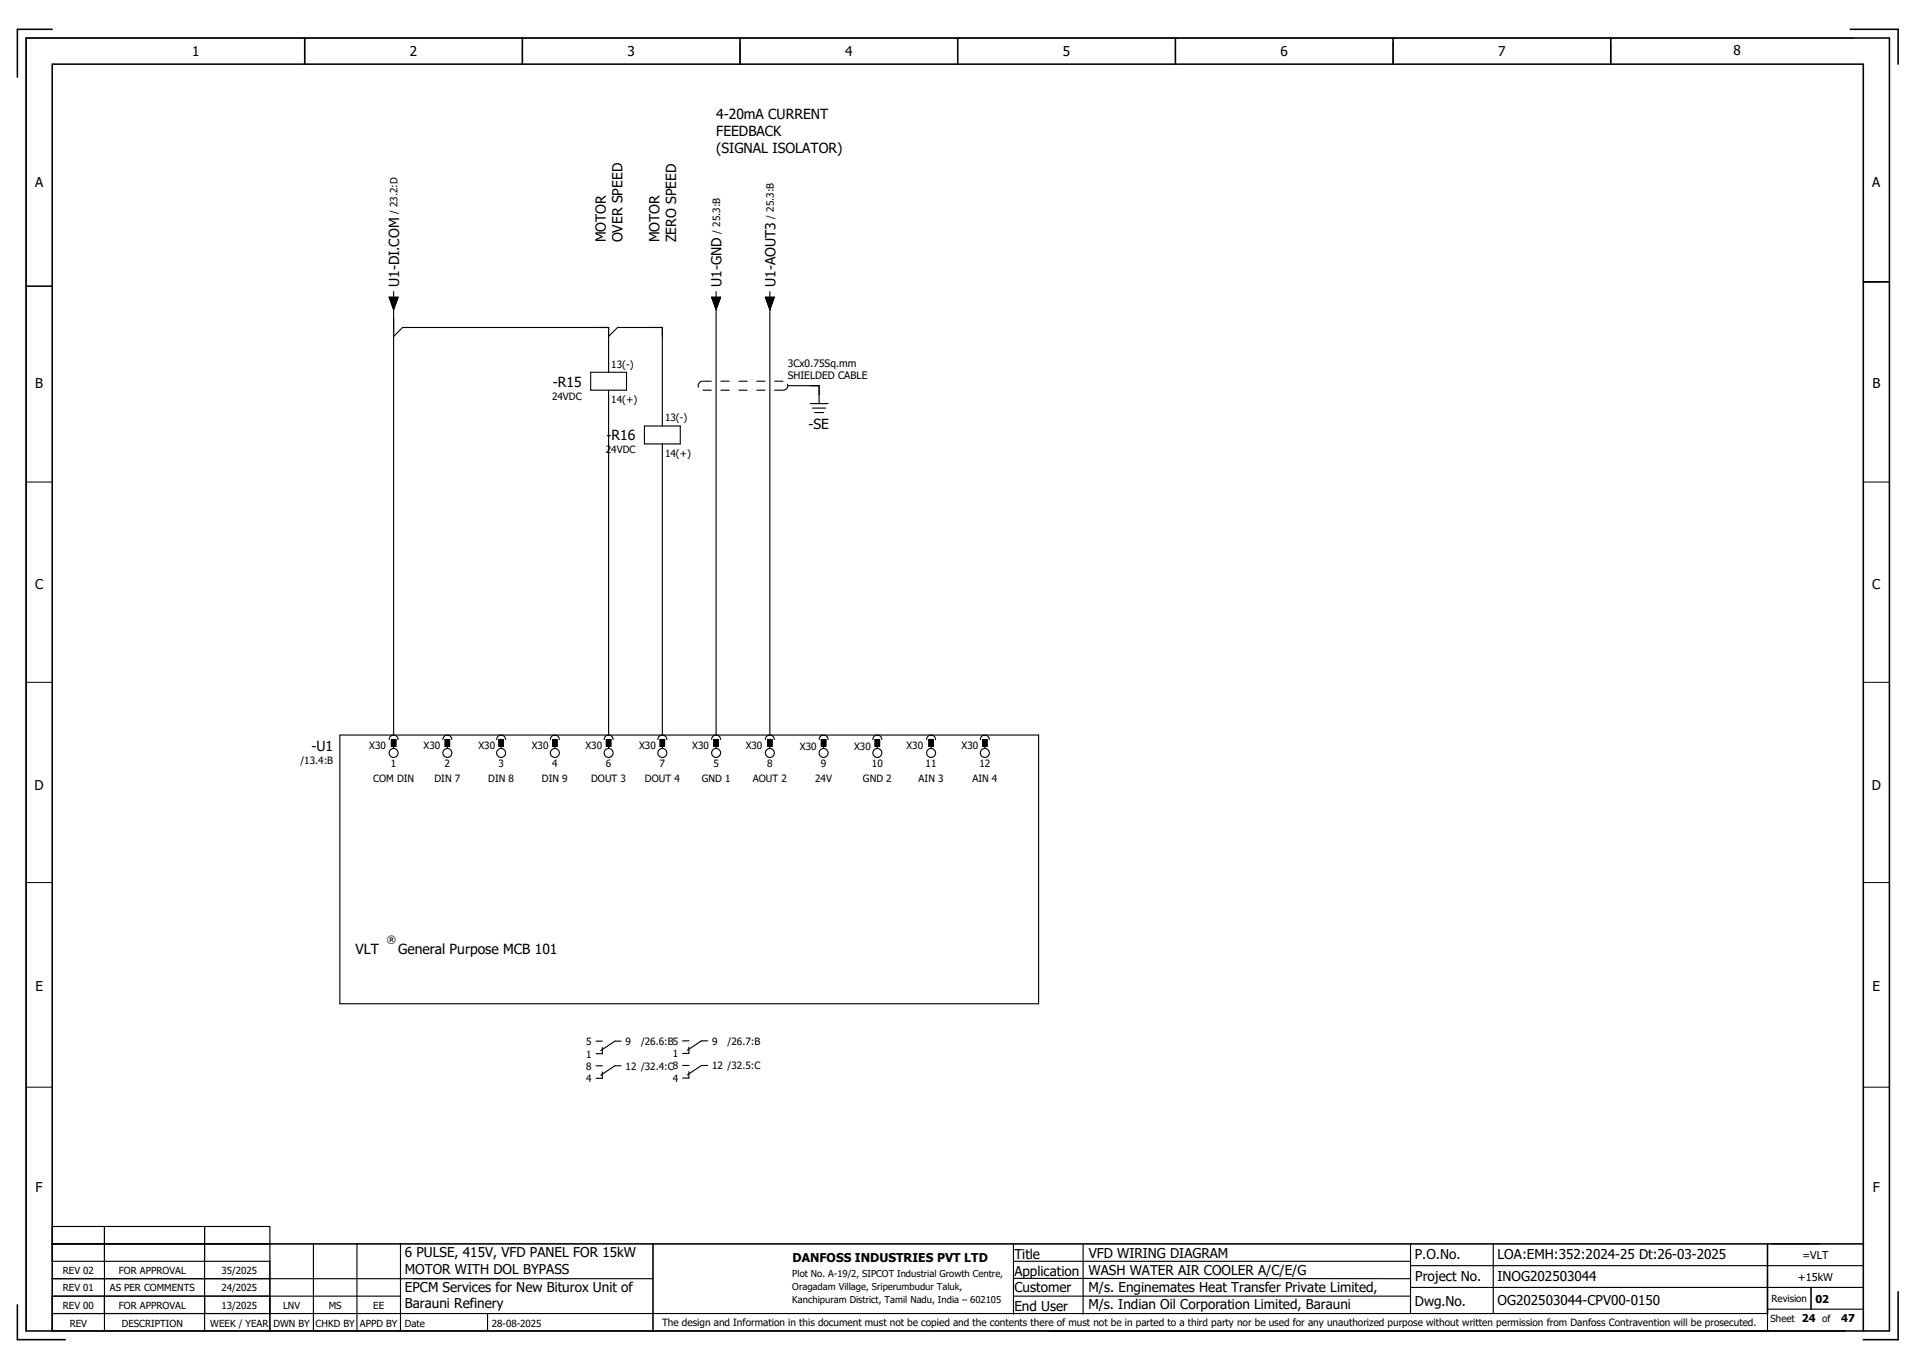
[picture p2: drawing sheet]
<svg xmlns="http://www.w3.org/2000/svg" width="428mm" height="305mm" viewBox="0 0 428 305" stroke-linecap="round" stroke-linejoin="round" font-family="sans-serif">
<defs><g id="words">
<g font-size="3.1">
<text x="159.9" y="26.6">4-20mA CURRENT</text>
<text x="159.9" y="30.4">FEEDBACK</text>
<text x="159.9" y="34.1">(SIGNAL ISOLATOR)</text>
<text x="135.2" y="54.1" transform="rotate(-90 135.2 54.1)">MOTOR</text>
<text x="139" y="54.1" transform="rotate(-90 139 54.1)">OVER SPEED</text>
<text x="147.2" y="54.1" transform="rotate(-90 147.2 54.1)">MOTOR</text>
<text x="151" y="54.1" transform="rotate(-90 151 54.1)">ZERO SPEED</text>
<text x="89.1" y="64.1" transform="rotate(-90 89.1 64.1)">U1-DI.COM</text>
<text x="161.1" y="64.1" transform="rotate(-90 161.1 64.1)">U1-GND</text>
<text x="173.1" y="64.1" transform="rotate(-90 173.1 64.1)">U1-AOUT3</text>
<text x="123.4" y="86.4">-R15</text>
<text x="180.5" y="95.8">-SE</text>
<text x="135.4" y="98.4">-R16</text>
<text x="69.5" y="167.7">-U1</text>
<text x="79.4" y="213">VLT</text>
<text x="88.9" y="213">General Purpose MCB 101</text>
</g>
<g font-size="3">
<text x="42.9" y="12.6">1</text>
<text x="91.5" y="12.6">2</text>
<text x="140.1" y="12.6">3</text>
<text x="188.7" y="12.6">4</text>
<text x="237.3" y="12.6">5</text>
<text x="285.9" y="12.6">6</text>
<text x="334.5" y="12.6">7</text>
<text x="387.1" y="12.3">8</text>
<text x="7.8" y="41.8">A</text>
<text x="418" y="41.8">A</text>
<text x="7.9" y="86.7">B</text>
<text x="418" y="86.7">B</text>
<text x="7.8" y="131.6">C</text>
<text x="418" y="131.6">C</text>
<text x="7.7" y="176.5">D</text>
<text x="417.9" y="176.5">D</text>
<text x="7.9" y="221.3">E</text>
<text x="418.1" y="221.3">E</text>
<text x="8" y="266.2">F</text>
<text x="418.1" y="266.2">F</text>
<text x="90.4" y="280.8">6 PULSE, 415V, VFD PANEL FOR 15kW</text>
<text x="226.5" y="281">Title</text>
<text x="243.1" y="280.8">VFD WIRING DIAGRAM</text>
<text x="315.9" y="281">P.O.No.</text>
<text x="334.4" y="281.1">LOA:EMH:352:2024-25 Dt:26-03-2025</text>
<text x="90.4" y="284.4">MOTOR WITH DOL BYPASS</text>
<text x="226.5" y="284.9">Application</text>
<text x="243" y="284.6">WASH WATER AIR COOLER A/C/E/G</text>
<text x="316" y="286">Project No.</text>
<text x="334.4" y="286.1">INOG202503044</text>
<text x="90.4" y="288.4">EPCM Services for New Biturox Unit of</text>
<text x="90.4" y="292.1">Barauni Refinery</text>
<text x="226.5" y="292.7">End User</text>
<text x="226.5" y="288.5">Customer</text>
<text x="243" y="292.3">M/s. Indian Oil Corporation Limited, Barauni</text>
<text x="243" y="288.5">M/s. Enginemates Heat Transfer Private Limited,</text>
<text x="315.9" y="291.7">Dwg.No.</text>
<text x="334.4" y="291.3">OG202503044-CPV00-0150</text>
</g>
<text font-size="2.7" x="177" y="281.7">DANFOSS INDUSTRIES PVT LTD</text>
<g font-size="2.4">
<text x="402.4" y="281.1">=VLT</text>
<text x="401.4" y="286">+15kW</text>
<text x="405.3" y="290.8">02</text>
<text x="411.1" y="295.2">47</text>
</g>
<g font-size="2.3">
<text x="175.9" y="81.9">3Cx0.75Sq.mm</text>
<text x="175.9" y="84.6">SHIELDED CABLE</text>
</g>
<g font-size="2.2">
<text x="88.8" y="47.8" transform="rotate(-90 88.8 47.8)">/ 23.2:D</text>
<text x="160.8" y="52.2" transform="rotate(-90 160.8 52.2)">/ 25.3:B</text>
<text x="172.8" y="48.9" transform="rotate(-90 172.8 48.9)">/ 25.3:B</text>
<text x="136.5" y="82.1">13(-)</text>
<text x="123.2" y="89.2">24VDC</text>
<text x="136.5" y="90">14(+)</text>
<text x="148.5" y="94.1">13(-)</text>
<text x="135.2" y="101.2">24VDC</text>
<text x="148.5" y="102">14(+)</text>
<text x="82.4" y="167.2">X30</text>
<text x="94.6" y="167.2">X30</text>
<text x="106.8" y="167.2">X30</text>
<text x="118.7" y="167.2">X30</text>
<text x="130.7" y="167.2">X30</text>
<text x="142.7" y="167.3">X30</text>
<text x="154.6" y="167.3">X30</text>
<text x="166.5" y="167.3">X30</text>
<text x="178.6" y="167.4">X30</text>
<text x="190.7" y="167.4">X30</text>
<text x="202.4" y="167.3">X30</text>
<text x="214.7" y="167.2">X30</text>
<text x="67.1" y="170.6">/13.4:B</text>
<text x="87.3" y="171.4">1</text>
<text x="99.3" y="171.4">2</text>
<text x="111.3" y="171.4">3</text>
<text x="123.3" y="171.4">4</text>
<text x="135.3" y="171.4">6</text>
<text x="147.3" y="171.4">7</text>
<text x="159.3" y="171.4">5</text>
<text x="171.3" y="171.4">8</text>
<text x="183.3" y="171.4">9</text>
<text x="194.7" y="171.4">10</text>
<text x="206.7" y="171.4">11</text>
<text x="218.7" y="171.4">12</text>
<text x="83.3" y="174.6">COM DIN</text>
<text x="97" y="174.6">DIN 7</text>
<text x="109" y="174.6">DIN 8</text>
<text x="121" y="174.6">DIN 9</text>
<text x="132" y="174.6">DOUT 3</text>
<text x="144" y="174.6">DOUT 4</text>
<text x="156.7" y="174.6">GND 1</text>
<text x="168.1" y="174.6">AOUT 2</text>
<text x="182" y="174.6">24V</text>
<text x="192.7" y="174.6">GND 2</text>
<text x="205.1" y="174.6">AIN 3</text>
<text x="217.1" y="174.6">AIN 4</text>
<text x="86.4" y="210.7">®</text>
<text x="130.9" y="233.4">5</text>
<text x="139.7" y="233.4">9</text>
<text x="143.1" y="233.4">/26.6:B5</text>
<text x="159" y="233.3">9</text>
<text x="162.4" y="233.3">/26.7:B</text>
<text x="130.9" y="236.2">1</text>
<text x="130.9" y="238.9">8</text>
<text x="139.7" y="238.9">12 /32.4:C8</text>
<text x="150.2" y="236.1">1</text>
<text x="159" y="238.8">12 /32.5:C</text>
<text x="130.9" y="241.7">4</text>
<text x="150.2" y="241.6">4</text>
<text x="14" y="284.4">REV 02</text>
<text x="26.5" y="284.4">FOR APPROVAL</text>
<text x="49.5" y="284.4">35/2025</text>
<text x="14" y="292.2">REV 00</text>
<text x="14" y="288.3">REV 01</text>
<text x="24.5" y="288.3">AS PER COMMENTS</text>
<text x="26.5" y="292.2">FOR APPROVAL</text>
<text x="49.5" y="288.3">24/2025</text>
<text x="49.5" y="292.2">13/2025</text>
<text x="63.2" y="292.2">LNV</text>
<text x="73.4" y="292.2">MS</text>
<text x="83.3" y="292.2">EE</text>
<text x="395.5" y="290.7">Revision</text>
<text x="15.6" y="296.2">REV</text>
<text x="27.2" y="296.2">DESCRIPTION</text>
<text x="47" y="296.2">WEEK / YEAR</text>
<text x="61.1" y="296.2">DWN BY</text>
<text x="70.5" y="296.2">CHKD BY</text>
<text x="80.4" y="296.2">APPD BY</text>
<text x="90.4" y="296.2">Date</text>
<text x="109.8" y="296.2">28-08-2025</text>
<text x="147.8" y="296.1">The design and Information in this document must not be copied and the contents there of must not be in parted to a third party nor be used for any unauthorized purpose without written permission from Danfoss Contravention will be prosecuted.</text>
<text x="395.3" y="295.1">Sheet 24 of</text>
</g>
<g font-size="2.1">
<text x="176.9" y="285">Plot No. A-19/2, SIPCOT Industrial Growth Centre,</text>
<text x="176.9" y="287.9">Oragadam Village, Sriperumbudur Taluk,</text>
<text x="176.9" y="290.9">Kanchipuram District, Tamil Nadu, India – 602105</text>
</g>
</g></defs>
<g fill="none" stroke="#000" stroke-width=".35">
<path d="M5.8 8.5h416v288.7h-416zM11.7 6.5h-7.8v10.7M68 8.5v5.8M116.6 8.5v5.8M165.2 8.5v5.8M213.8 8.5v5.8M262.4 8.5v5.8M311 8.5v5.8M359.6 8.5v5.8M413.1 6.5h10.7v7.8M5.8 63.9h5.9M416 62.9h5.8"/>
<path d="M11.7 277.7h404.3M145.8 277.7v19.5M394.6 277.7v15.6M3.9 291.3v7.8h10.7M11.7 297.2v-282.9h404.3v282.9M60.3 281.6v15.6M404.3 287.5v4.8M423.8 288.4v10.7h-7.8"/>
</g>
<g fill="none" stroke="#000" stroke-width=".22">
<path d="M68 8.5v5.8M116.6 9.5v4.8M165.2 9.5v4.8M262.4 9.5v4.8M311 9.5v4.8M359.6 9.5v4.8M414.1 8.5h-408.3v288.7M421.8 62.9l-5.8 .1M5.8 107.6h5.9M416 107.6h5.8M5.8 152.3h5.9M416 152.3h5.8"/>
<path d="M5.8 197.1h5.9M416 197.1h5.8M5.8 242.7h5.9M416 242.7h5.8"/>
</g>
<g fill="none" stroke="#000" stroke-width=".25">
<path d="M86.9 66.4h2l-1 2.7zM87.9 75.1l2-2h46v10M87.9 65.1v1.3M87.9 68.1v96M135.9 75.1l2-2h10v22M158.9 66.4h2l-1 2.7zM159.9 65.1v1.3M159.9 68.1v96M170.9 66.4h2l-1 2.7zM171.9 65.1v1.3M171.9 68.1v96M131.9 83.1h8v4h-8z"/>
<path d="M135.9 87.1v77M143.9 95.1h8v4h-8zM147.9 99.1v65M175.9 86.1h7v4M180.9 90.1h4M181.4 91.1h3M181.9 92.1h2M75.9 164.1h156v60h-156zM86.9 165.1a1 1 0 0 1 1-1 1 1 0 0 1 1 1M87.4 165.1h1v1.5h-1zM87.9 166.6v.5M98.9 165.1a1 1 0 0 1 1-1 1 1 0 0 1 1 1"/>
<path d="M99.4 165.1h1v1.5h-1zM99.9 166.6v.5M110.9 165.1a1 1 0 0 1 1-1 1 1 0 0 1 1 1M111.4 165.1h1v1.5h-1zM111.9 166.6v.5M122.9 165.1a1 1 0 0 1 1-1 1 1 0 0 1 1 1M123.4 165.1h1v1.5h-1zM123.9 166.6v.5M134.9 165.1a1 1 0 0 1 1-1 1 1 0 0 1 1 1M135.4 165.1h1v1.5h-1zM135.9 166.6v.5M146.9 165.1a1 1 0 0 1 1-1 1 1 0 0 1 1 1"/>
<path d="M147.4 165.1h1v1.5h-1zM147.9 166.6v.5M158.9 165.1a1 1 0 0 1 1-1 1 1 0 0 1 1 1M159.4 165.1h1v1.5h-1zM159.9 166.6v.5M170.9 165.1a1 1 0 0 1 1-1 1 1 0 0 1 1 1M171.4 165.1h1v1.5h-1zM171.9 166.6v.5M182.9 165.1a1 1 0 0 1 1-1 1 1 0 0 1 1 1M183.4 165.1h1v1.5h-1zM183.9 166.6v.5M194.9 165.1a1 1 0 0 1 1-1 1 1 0 0 1 1 1"/>
<path d="M195.4 165.1h1v1.5h-1zM195.9 166.6v.5M206.9 165.1a1 1 0 0 1 1-1 1 1 0 0 1 1 1M207.4 165.1h1v1.5h-1zM207.9 166.6v.5M218.9 165.1a1 1 0 0 1 1-1 1 1 0 0 1 1 1M219.4 165.1h1v1.5h-1zM219.9 166.6v.5M133.1 232.5h1.4M133.1 238h1.4M134.5 233.9v1.4h-1.4M134.5 239.4v1.4h-1.4"/>
<path d="M138.7 232.5h-1.4l-3.2 2.1M138.7 238h-1.4l-3.2 2.1M152.4 232.4h1.4M152.4 237.9h1.4M153.8 233.8v1.4h-1.4M153.8 239.3v1.4h-1.4M158 232.4h-1.4l-3.1 2.1M158 237.9h-1.4l-3.1 2.1M11.7 273.8h48.6v7.8h-48.6zM11.7 277.7h48.6M23.3 273.8v23.4M45.7 273.8v23.4"/>
<path d="M70 277.7v19.5M79.7 277.7v19.5M89.4 277.7v19.5M226.3 277.8v15.6M241.8 277.9v15.5M314.9 277.7v15.6M333.4 277.7v15.6M395.6 277.7h10.7M11.7 285.5h134.1M11.7 293.3h382.9M60.3 289.4v3.9M108.9 293.3v3.9"/>
<path d="M226.5 285.4l88.4 .1M226.5 289.4h88.4M226.5 281.6h88.4M314.9 287.5h101.1M314.9 282.6h101.1M394.6 285.5v11.7h-382.9v-7.8h77.7M394.6 292.3h21.4"/>
<circle cx="87.9" cy="168.1" r="1"/>
<circle cx="99.9" cy="168.1" r="1"/>
<circle cx="111.9" cy="168.1" r="1"/>
<circle cx="123.9" cy="168.1" r="1"/>
<circle cx="135.9" cy="168.1" r="1"/>
<circle cx="147.9" cy="168.1" r="1"/>
<circle cx="159.9" cy="168.1" r="1"/>
<circle cx="171.9" cy="168.1" r="1"/>
<circle cx="183.9" cy="168.1" r="1"/>
<circle cx="195.9" cy="168.1" r="1"/>
<circle cx="207.9" cy="168.1" r="1"/>
<circle cx="219.9" cy="168.1" r="1"/>
</g>
<path d="M156.9 87.1h18M156.9 85.1h18M156.9 85.1a1 1 0 0 0-1 1 1 1 0 0 0 1 1M174.9 87.1a1 1 0 0 0 1-1 1 1 0 0 0-1-1" fill="none" stroke="#000" stroke-width=".25" stroke-dasharray="2 2" stroke-linecap="butt"/>
<g fill="#000" stroke="#000" stroke-width=".22">
<path d="M86.9 66.4h2l-1 2.7zM158.9 66.4h2l-1 2.7zM170.9 66.4h2l-1 2.7zM87.4 165.1h1v1.5h-1zM99.4 165.1h1v1.5h-1zM111.4 165.1h1v1.5h-1zM123.4 165.1h1v1.5h-1zM135.4 165.1h1v1.5h-1zM147.4 165.1h1v1.5h-1zM159.4 165.1h1v1.5h-1zM171.4 165.1h1v1.5h-1zM183.4 165.1h1v1.5h-1z"/>
<path d="M195.4 165.1h1v1.5h-1zM207.4 165.1h1v1.5h-1zM219.4 165.1h1v1.5h-1z"/>
</g>
<use href="#words"/>
</svg>
